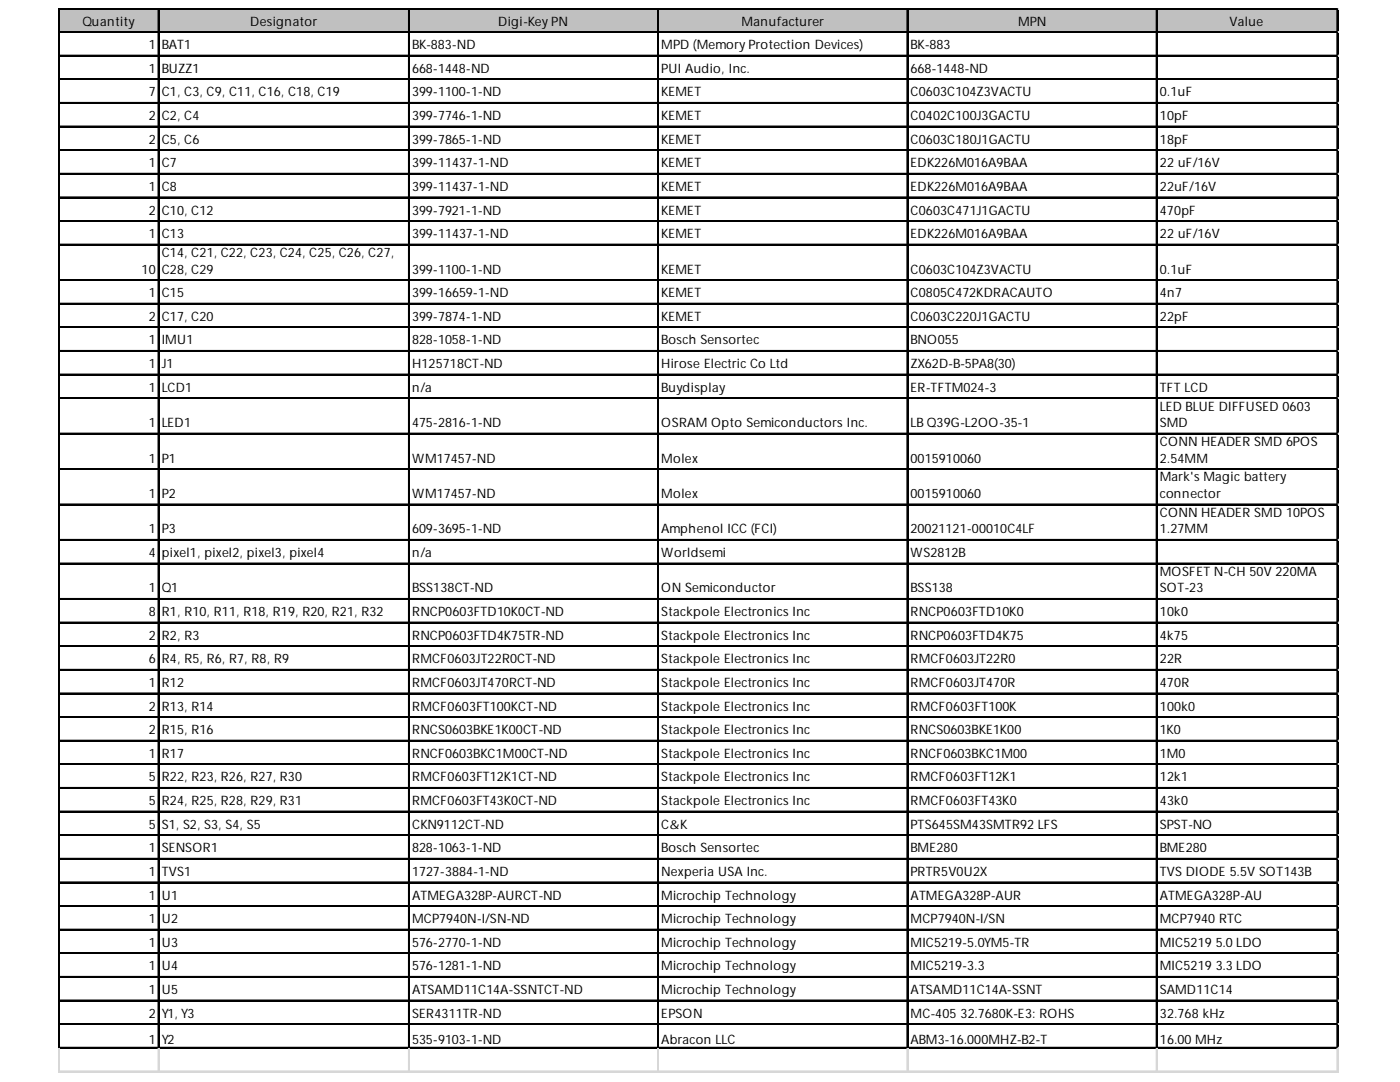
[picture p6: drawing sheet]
<svg xmlns="http://www.w3.org/2000/svg" width="279mm" height="216mm" viewBox="0 0 279 216" stroke-linecap="round" stroke-linejoin="round" font-family="sans-serif">
<defs><g id="words">
<g font-size="2.6">
<text x="16.5" y="5.1">Quantity</text>
<text x="49.9" y="5.1">Designator</text>
<text x="99.4" y="5.1">Digi-Key PN</text>
<text x="148" y="5.1">Manufacturer</text>
<text x="203.2" y="5.1">MPN</text>
<text x="245.4" y="5.1">Value</text>
<text x="29.7" y="9.8">1</text>
<text x="32.3" y="9.8">BAT1</text>
<text x="82.2" y="9.8">BK-883-ND</text>
<text x="132" y="9.8">MPD (Memory Protection Devices)</text>
<text x="181.7" y="9.8">BK-883</text>
<text x="29.7" y="14.5">1</text>
<text x="32.3" y="14.5">BUZZ1</text>
<text x="82.2" y="14.5">668-1448-ND</text>
<text x="132" y="14.5">PUI Audio, Inc.</text>
<text x="181.7" y="14.5">668-1448-ND</text>
<text x="29.7" y="19.2">7</text>
<text x="29.7" y="24">2</text>
<text x="32.3" y="19.2">C1, C3, C9, C11, C16, C18, C19</text>
<text x="32.3" y="24">C2, C4</text>
<text x="82.2" y="19.2">399-1100-1-ND</text>
<text x="82.2" y="24">399-7746-1-ND</text>
<text x="132" y="19.2">KEMET</text>
<text x="132" y="24">KEMET</text>
<text x="181.7" y="19.2">C0603C104Z3VACTU</text>
<text x="181.7" y="24">C0402C100J3GACTU</text>
<text x="231.5" y="19.2">0.1uF</text>
<text x="231.5" y="24">10pF</text>
<text x="29.7" y="28.7">2</text>
<text x="32.3" y="28.7">C5, C6</text>
<text x="82.2" y="28.7">399-7865-1-ND</text>
<text x="132" y="28.7">KEMET</text>
<text x="181.7" y="28.7">C0603C180J1GACTU</text>
<text x="231.5" y="28.7">18pF</text>
<text x="29.7" y="33.4">1</text>
<text x="32.3" y="33.4">C7</text>
<text x="82.2" y="33.4">399-11437-1-ND</text>
<text x="132" y="33.4">KEMET</text>
<text x="181.7" y="33.4">EDK226M016A9BAA</text>
<text x="231.5" y="33.4">22 uF/16V</text>
<text x="29.7" y="38.1">1</text>
<text x="32.3" y="38.1">C8</text>
<text x="82.2" y="38.1">399-11437-1-ND</text>
<text x="132" y="38.1">KEMET</text>
<text x="181.7" y="38.1">EDK226M016A9BAA</text>
<text x="231.5" y="38.1">22uF/16V</text>
<text x="29.7" y="42.8">2</text>
<text x="29.7" y="47.5">1</text>
<text x="32.3" y="42.8">C10, C12</text>
<text x="32.3" y="47.5">C13</text>
<text x="82.2" y="42.8">399-7921-1-ND</text>
<text x="82.2" y="47.5">399-11437-1-ND</text>
<text x="132" y="42.8">KEMET</text>
<text x="132" y="47.5">KEMET</text>
<text x="181.7" y="42.8">C0603C471J1GACTU</text>
<text x="181.7" y="47.5">EDK226M016A9BAA</text>
<text x="231.5" y="42.8">470pF</text>
<text x="231.5" y="47.5">22 uF/16V</text>
<text x="32.3" y="51.3">C14, C21, C22, C23, C24, C25, C26, C27,</text>
<text x="28.3" y="54.6">10</text>
<text x="29.7" y="59.3">1</text>
<text x="32.3" y="54.6">C28, C29</text>
<text x="32.3" y="59.3">C15</text>
<text x="82.2" y="54.6">399-1100-1-ND</text>
<text x="82.2" y="59.3">399-16659-1-ND</text>
<text x="132" y="54.6">KEMET</text>
<text x="132" y="59.3">KEMET</text>
<text x="181.7" y="54.6">C0603C104Z3VACTU</text>
<text x="181.7" y="59.3">C0805C472KDRACAUTO</text>
<text x="231.5" y="54.6">0.1uF</text>
<text x="231.5" y="59.3">4n7</text>
<text x="29.7" y="64">2</text>
<text x="32.3" y="64">C17, C20</text>
<text x="82.2" y="64">399-7874-1-ND</text>
<text x="132" y="64">KEMET</text>
<text x="181.7" y="64">C0603C220J1GACTU</text>
<text x="231.5" y="64">22pF</text>
<text x="29.7" y="68.7">1</text>
<text x="32.3" y="68.7">IMU1</text>
<text x="82.2" y="68.7">828-1058-1-ND</text>
<text x="132" y="68.7">Bosch Sensortec</text>
<text x="181.7" y="68.7">BNO055</text>
<text x="29.7" y="73.4">1</text>
<text x="32.3" y="73.4">J1</text>
<text x="82.2" y="73.4">H125718CT-ND</text>
<text x="132" y="73.4">Hirose Electric Co Ltd</text>
<text x="181.7" y="73.4">ZX62D-B-5PA8(30)</text>
<text x="29.7" y="78.2">1</text>
<text x="32.3" y="78.2">LCD1</text>
<text x="82.2" y="78.2">n/a</text>
<text x="132" y="78.2">Buydisplay</text>
<text x="181.7" y="78.2">ER-TFTM024-3</text>
<text x="231.5" y="78.2">TFT LCD</text>
<text x="231.5" y="81.9">LED BLUE DIFFUSED 0603</text>
<text x="29.7" y="85.2">1</text>
<text x="32.3" y="85.2">LED1</text>
<text x="82.2" y="85.2">475-2816-1-ND</text>
<text x="132" y="85.2">OSRAM Opto Semiconductors Inc.</text>
<text x="181.7" y="85.2">LB Q39G-L2OO-35-1</text>
<text x="231.5" y="85.2">SMD</text>
<text x="231.5" y="89">CONN HEADER SMD 6POS</text>
<text x="29.7" y="92.3">1</text>
<text x="32.3" y="92.3">P1</text>
<text x="82.2" y="92.3">WM17457-ND</text>
<text x="132" y="92.3">Molex</text>
<text x="181.7" y="92.3">0015910060</text>
<text x="231.5" y="92.3">2.54MM</text>
<text x="29.7" y="99.4">1</text>
<text x="32.3" y="99.4">P2</text>
<text x="82.2" y="99.4">WM17457-ND</text>
<text x="132" y="99.4">Molex</text>
<text x="181.7" y="99.4">0015910060</text>
<text x="231.5" y="96.1">Mark's Magic battery</text>
<text x="231.5" y="99.4">connector</text>
<text x="29.7" y="106.4">1</text>
<text x="32.3" y="106.4">P3</text>
<text x="82.2" y="106.4">609-3695-1-ND</text>
<text x="132" y="106.4">Amphenol ICC (FCI)</text>
<text x="181.7" y="106.4">20021121-00010C4LF</text>
<text x="231.5" y="103.1">CONN HEADER SMD 10POS</text>
<text x="231.5" y="106.4">1.27MM</text>
<text x="29.7" y="111.2">4</text>
<text x="32.3" y="111.2">pixel1, pixel2, pixel3, pixel4</text>
<text x="82.2" y="111.2">n/a</text>
<text x="132" y="111.2">Worldsemi</text>
<text x="181.7" y="111.2">WS2812B</text>
<text x="29.7" y="118.2">1</text>
<text x="32.3" y="118.2">Q1</text>
<text x="82.2" y="118.2">BSS138CT-ND</text>
<text x="132" y="118.2">ON Semiconductor</text>
<text x="181.7" y="118.2">BSS138</text>
<text x="231.5" y="114.9">MOSFET N-CH 50V 220MA</text>
<text x="231.5" y="118.2">SOT-23</text>
<text x="29.7" y="122.9">8</text>
<text x="32.3" y="122.9">R1, R10, R11, R18, R19, R20, R21, R32</text>
<text x="82.2" y="122.9">RNCP0603FTD10K0CT-ND</text>
<text x="132" y="122.9">Stackpole Electronics Inc</text>
<text x="181.7" y="122.9">RNCP0603FTD10K0</text>
<text x="231.5" y="122.9">10k0</text>
<text x="29.7" y="127.6">2</text>
<text x="32.3" y="127.6">R2, R3</text>
<text x="82.2" y="127.6">RNCP0603FTD4K75TR-ND</text>
<text x="132" y="127.6">Stackpole Electronics Inc</text>
<text x="181.7" y="127.6">RNCP0603FTD4K75</text>
<text x="231.5" y="127.6">4k75</text>
<text x="29.7" y="132.4">6</text>
<text x="29.7" y="137.1">1</text>
<text x="32.3" y="132.4">R4, R5, R6, R7, R8, R9</text>
<text x="32.3" y="137.1">R12</text>
<text x="82.2" y="132.4">RMCF0603JT22R0CT-ND</text>
<text x="82.2" y="137.1">RMCF0603JT470RCT-ND</text>
<text x="132" y="132.4">Stackpole Electronics Inc</text>
<text x="132" y="137.1">Stackpole Electronics Inc</text>
<text x="181.7" y="132.4">RMCF0603JT22R0</text>
<text x="181.7" y="137.1">RMCF0603JT470R</text>
<text x="231.5" y="132.4">22R</text>
<text x="231.5" y="137.1">470R</text>
<text x="29.7" y="141.8">2</text>
<text x="32.3" y="141.8">R13, R14</text>
<text x="82.2" y="141.8">RMCF0603FT100KCT-ND</text>
<text x="132" y="141.8">Stackpole Electronics Inc</text>
<text x="181.7" y="141.8">RMCF0603FT100K</text>
<text x="231.5" y="141.8">100k0</text>
<text x="29.7" y="146.5">2</text>
<text x="32.3" y="146.5">R15, R16</text>
<text x="82.2" y="146.5">RNCS0603BKE1K00CT-ND</text>
<text x="132" y="146.5">Stackpole Electronics Inc</text>
<text x="181.7" y="146.5">RNCS0603BKE1K00</text>
<text x="231.5" y="146.5">1K0</text>
<text x="29.7" y="151.2">1</text>
<text x="29.7" y="155.9">5</text>
<text x="32.3" y="151.2">R17</text>
<text x="32.3" y="155.9">R22, R23, R26, R27, R30</text>
<text x="82.2" y="151.2">RNCF0603BKC1M00CT-ND</text>
<text x="82.2" y="155.9">RMCF0603FT12K1CT-ND</text>
<text x="132" y="151.2">Stackpole Electronics Inc</text>
<text x="132" y="155.9">Stackpole Electronics Inc</text>
<text x="181.7" y="151.2">RNCF0603BKC1M00</text>
<text x="181.7" y="155.9">RMCF0603FT12K1</text>
<text x="231.5" y="151.2">1M0</text>
<text x="231.5" y="155.9">12k1</text>
<text x="29.7" y="160.6">5</text>
<text x="32.3" y="160.6">R24, R25, R28, R29, R31</text>
<text x="82.2" y="160.6">RMCF0603FT43K0CT-ND</text>
<text x="132" y="160.6">Stackpole Electronics Inc</text>
<text x="181.7" y="160.6">RMCF0603FT43K0</text>
<text x="231.5" y="160.6">43k0</text>
<text x="29.7" y="165.4">5</text>
<text x="32.3" y="165.4">S1, S2, S3, S4, S5</text>
<text x="82.2" y="165.4">CKN9112CT-ND</text>
<text x="132" y="165.4">C&amp;K</text>
<text x="181.7" y="165.4">PTS645SM43SMTR92 LFS</text>
<text x="231.5" y="165.4">SPST-NO</text>
<text x="29.7" y="170.1">1</text>
<text x="32.3" y="170.1">SENSOR1</text>
<text x="82.2" y="170.1">828-1063-1-ND</text>
<text x="132" y="170.1">Bosch Sensortec</text>
<text x="181.7" y="170.1">BME280</text>
<text x="231.5" y="170.1">BME280</text>
<text x="29.7" y="174.8">1</text>
<text x="29.7" y="179.5">1</text>
<text x="32.3" y="174.8">TVS1</text>
<text x="32.3" y="179.5">U1</text>
<text x="82.2" y="174.8">1727-3884-1-ND</text>
<text x="82.2" y="179.5">ATMEGA328P-AURCT-ND</text>
<text x="132" y="174.8">Nexperia USA Inc.</text>
<text x="132" y="179.5">Microchip Technology</text>
<text x="181.7" y="174.8">PRTR5V0U2X</text>
<text x="181.7" y="179.5">ATMEGA328P-AUR</text>
<text x="231.5" y="174.8">TVS DIODE 5.5V SOT143B</text>
<text x="231.5" y="179.5">ATMEGA328P-AU</text>
<text x="29.7" y="184.2">1</text>
<text x="32.3" y="184.2">U2</text>
<text x="82.2" y="184.2">MCP7940N-I/SN-ND</text>
<text x="132" y="184.2">Microchip Technology</text>
<text x="181.7" y="184.2">MCP7940N-I/SN</text>
<text x="231.5" y="184.2">MCP7940 RTC</text>
<text x="29.7" y="188.9">1</text>
<text x="32.3" y="188.9">U3</text>
<text x="82.2" y="188.9">576-2770-1-ND</text>
<text x="132" y="188.9">Microchip Technology</text>
<text x="181.7" y="188.9">MIC5219-5.0YM5-TR</text>
<text x="231.5" y="188.9">MIC5219 5.0 LDO</text>
<text x="29.7" y="193.6">1</text>
<text x="32.3" y="193.6">U4</text>
<text x="82.2" y="193.6">576-1281-1-ND</text>
<text x="132" y="193.6">Microchip Technology</text>
<text x="181.7" y="193.6">MIC5219-3.3</text>
<text x="231.5" y="193.6">MIC5219 3.3 LDO</text>
<text x="29.7" y="198.3">1</text>
<text x="29.7" y="203.1">2</text>
<text x="32.3" y="198.3">U5</text>
<text x="32.3" y="203.1">Y1, Y3</text>
<text x="82.2" y="198.3">ATSAMD11C14A-SSNTCT-ND</text>
<text x="82.2" y="203.1">SER4311TR-ND</text>
<text x="132" y="198.3">Microchip Technology</text>
<text x="132" y="203.1">EPSON</text>
<text x="181.7" y="198.3">ATSAMD11C14A-SSNT</text>
<text x="181.7" y="203.1">MC-405 32.7680K-E3: ROHS</text>
<text x="231.5" y="198.3">SAMD11C14</text>
<text x="231.5" y="203.1">32.768 kHz</text>
<text x="29.7" y="208.2">1</text>
<text x="32.3" y="208.2">Y2</text>
<text x="82.2" y="208.2">535-9103-1-ND</text>
<text x="132" y="208.2">Abracon LLC</text>
<text x="181.7" y="208.2">ABM3-16.000MHZ-B2-T</text>
<text x="231.5" y="208.2">16.00 MHz</text>
</g>
</g></defs>
<path d="M11.9 1.8h255.2v4.7h-255.2z" fill="#c0c0c0"/>
<g fill="none" stroke="#000" stroke-width=".24">
<path d="M11.8 1.6v207.6M11.9 1.6v207.6M12 1.6h255.1M12 1.7h255.1M12 6.3h255.1M12 6.4h255.1M12 11h255.1M12 11.1h255.1M12 15.7h255.1M12 15.9h255.1M31.6 1.8v207.4M31.7 1.8v207.4"/>
<path d="M81.5 1.8v207.4M81.7 1.8v207.4M131.3 1.8v207.4M131.4 1.8v207.4M181 1.8v207.4M181.1 1.8v207.4M230.8 1.8v207.4M230.9 1.8v207.4M266.8 1.8v207.4M266.9 1.8v207.4M12 20.5h255.1M12 20.6h255.1"/>
<path d="M12 25.2h255.1M12 25.3h255.1M12 29.9h255.1M12 30h255.1M12 34.6h255.1M12 34.7h255.1M12 39.3h255.1M12 39.4h255.1M12 44h255.1M12 44.1h255.1M12 48.7h255.1M12 48.8h255.1"/>
<path d="M12 55.8h255.1M12 55.9h255.1M12 60.5h255.1M12 60.6h255.1M12 65.2h255.1M12 65.3h255.1M12 69.9h255.1M12 70.1h255.1M12 74.7h255.1M12 74.8h255.1M12 79.4h255.1M12 79.5h255.1"/>
<path d="M12 86.4h255.1M12 86.6h255.1M12 93.5h255.1M12 93.6h255.1M12 100.6h255.1M12 100.7h255.1M12 107.6h255.1M12 107.8h255.1M12 112.4h255.1M12 112.5h255.1M12 119.4h255.1M12 119.5h255.1"/>
<path d="M12 124.1h255.1M12 124.3h255.1M12 128.9h255.1M12 129h255.1M12 133.6h255.1M12 133.7h255.1M12 138.3h255.1M12 138.4h255.1M12 143h255.1M12 143.1h255.1M12 147.7h255.1M12 147.8h255.1"/>
<path d="M12 152.4h255.1M12 152.5h255.1M12 157.1h255.1M12 157.3h255.1M12 161.9h255.1M12 162h255.1M12 166.6h255.1M12 166.7h255.1M12 171.3h255.1M12 171.4h255.1M12 176h255.1M12 176.1h255.1"/>
<path d="M12 180.7h255.1M12 180.8h255.1M12 185.4h255.1M12 185.5h255.1M12 190.1h255.1M12 190.2h255.1M12 194.8h255.1M12 195h255.1M12 199.6h255.1M12 199.7h255.1M12 204.3h255.1M12 204.4h255.1"/>
<path d="M12 209h255.1M12 209.1h255.1"/>
</g>
<g fill="none" stroke="#d0d7e5" stroke-width=".24">
<path d="M267.1 1.6h.1M11.8 209.2v4.8M11.9 209.2v4.8M31.6 209.2v4.8M31.7 209.2v4.8M81.5 209.2v4.8M81.7 209.2v4.8M131.3 209.2v4.8M131.4 209.2v4.8M181 209.2v4.8M181.1 209.2v4.8M230.8 209.2v4.8"/>
<path d="M230.9 209.2v4.8M266.8 209.2v4.8M266.9 209.2v4.8"/>
</g>
<path d="M267.1 1.6v.2z" fill="#d0d7e5"/>
<path d="M267.1 6.3h.1" fill="none" stroke="#d0d7e5" stroke-width=".24"/>
<path d="M267.1 6.3v.2z" fill="#d0d7e5"/>
<path d="M267.1 11h.1" fill="none" stroke="#d0d7e5" stroke-width=".24"/>
<path d="M267.1 11v.3z" fill="#d0d7e5"/>
<path d="M267.1 15.7h.1" fill="none" stroke="#d0d7e5" stroke-width=".24"/>
<path d="M267.1 15.7v.3z" fill="#d0d7e5"/>
<path d="M267.1 20.5h.1" fill="none" stroke="#d0d7e5" stroke-width=".24"/>
<path d="M267.1 20.5v.2z" fill="#d0d7e5"/>
<path d="M267.1 25.2h.1" fill="none" stroke="#d0d7e5" stroke-width=".24"/>
<path d="M267.1 25.2v.2z" fill="#d0d7e5"/>
<path d="M267.1 29.9h.1" fill="none" stroke="#d0d7e5" stroke-width=".24"/>
<path d="M267.1 29.9v.2z" fill="#d0d7e5"/>
<path d="M267.1 34.6h.1" fill="none" stroke="#d0d7e5" stroke-width=".24"/>
<path d="M267.1 34.6v.2z" fill="#d0d7e5"/>
<path d="M267.1 39.3h.1" fill="none" stroke="#d0d7e5" stroke-width=".24"/>
<path d="M267.1 39.3v.2z" fill="#d0d7e5"/>
<path d="M267.1 44h.1" fill="none" stroke="#d0d7e5" stroke-width=".24"/>
<path d="M267.1 44v.3z" fill="#d0d7e5"/>
<path d="M267.1 48.7h.1" fill="none" stroke="#d0d7e5" stroke-width=".24"/>
<path d="M267.1 48.7v.3z" fill="#d0d7e5"/>
<path d="M267.1 55.8h.1" fill="none" stroke="#d0d7e5" stroke-width=".24"/>
<path d="M267.1 55.8v.2z" fill="#d0d7e5"/>
<path d="M267.1 60.5h.1" fill="none" stroke="#d0d7e5" stroke-width=".24"/>
<path d="M267.1 60.5v.2z" fill="#d0d7e5"/>
<path d="M267.1 65.2h.1" fill="none" stroke="#d0d7e5" stroke-width=".24"/>
<path d="M267.1 65.2v.3z" fill="#d0d7e5"/>
<path d="M267.1 69.9h.1" fill="none" stroke="#d0d7e5" stroke-width=".24"/>
<path d="M267.1 69.9v.3z" fill="#d0d7e5"/>
<path d="M267.1 74.7h.1" fill="none" stroke="#d0d7e5" stroke-width=".24"/>
<path d="M267.1 74.7v.2z" fill="#d0d7e5"/>
<path d="M267.1 79.4h.1" fill="none" stroke="#d0d7e5" stroke-width=".24"/>
<path d="M267.1 79.4v.2z" fill="#d0d7e5"/>
<path d="M267.1 86.4h.1" fill="none" stroke="#d0d7e5" stroke-width=".24"/>
<path d="M267.1 86.4v.3z" fill="#d0d7e5"/>
<path d="M267.1 93.5h.1" fill="none" stroke="#d0d7e5" stroke-width=".24"/>
<path d="M267.1 93.5v.2z" fill="#d0d7e5"/>
<path d="M267.1 100.6h.1" fill="none" stroke="#d0d7e5" stroke-width=".24"/>
<path d="M267.1 100.6v.2z" fill="#d0d7e5"/>
<path d="M267.1 107.6h.1" fill="none" stroke="#d0d7e5" stroke-width=".24"/>
<path d="M267.1 107.6v.3z" fill="#d0d7e5"/>
<path d="M267.1 112.4h.1" fill="none" stroke="#d0d7e5" stroke-width=".24"/>
<path d="M267.1 112.4v.2z" fill="#d0d7e5"/>
<path d="M267.1 119.4h.1" fill="none" stroke="#d0d7e5" stroke-width=".24"/>
<path d="M267.1 119.4v.3z" fill="#d0d7e5"/>
<path d="M267.1 124.1h.1" fill="none" stroke="#d0d7e5" stroke-width=".24"/>
<path d="M267.1 124.1v.3z" fill="#d0d7e5"/>
<path d="M267.1 128.9h.1" fill="none" stroke="#d0d7e5" stroke-width=".24"/>
<path d="M267.1 128.9v.2z" fill="#d0d7e5"/>
<path d="M267.1 133.6h.1" fill="none" stroke="#d0d7e5" stroke-width=".24"/>
<path d="M267.1 133.6v.2z" fill="#d0d7e5"/>
<path d="M267.1 138.3h.1" fill="none" stroke="#d0d7e5" stroke-width=".24"/>
<path d="M267.1 138.3v.2z" fill="#d0d7e5"/>
<path d="M267.1 143h.1" fill="none" stroke="#d0d7e5" stroke-width=".24"/>
<path d="M267.1 143v.2z" fill="#d0d7e5"/>
<path d="M267.1 147.7h.1" fill="none" stroke="#d0d7e5" stroke-width=".24"/>
<path d="M267.1 147.7v.2z" fill="#d0d7e5"/>
<path d="M267.1 152.4h.1" fill="none" stroke="#d0d7e5" stroke-width=".24"/>
<path d="M267.1 152.4v.3z" fill="#d0d7e5"/>
<path d="M267.1 157.1h.1" fill="none" stroke="#d0d7e5" stroke-width=".24"/>
<path d="M267.1 157.1v.3z" fill="#d0d7e5"/>
<path d="M267.1 161.9h.1" fill="none" stroke="#d0d7e5" stroke-width=".24"/>
<path d="M267.1 161.9v.2z" fill="#d0d7e5"/>
<path d="M267.1 166.6h.1" fill="none" stroke="#d0d7e5" stroke-width=".24"/>
<path d="M267.1 166.6v.2z" fill="#d0d7e5"/>
<path d="M267.1 171.3h.1" fill="none" stroke="#d0d7e5" stroke-width=".24"/>
<path d="M267.1 171.3v.2z" fill="#d0d7e5"/>
<path d="M267.1 176h.1" fill="none" stroke="#d0d7e5" stroke-width=".24"/>
<path d="M267.1 176v.2z" fill="#d0d7e5"/>
<path d="M267.1 180.7h.1" fill="none" stroke="#d0d7e5" stroke-width=".24"/>
<path d="M267.1 180.7v.2z" fill="#d0d7e5"/>
<path d="M267.1 185.4h.1" fill="none" stroke="#d0d7e5" stroke-width=".24"/>
<path d="M267.1 185.4v.3z" fill="#d0d7e5"/>
<path d="M267.1 190.1h.1" fill="none" stroke="#d0d7e5" stroke-width=".24"/>
<path d="M267.1 190.1v.3z" fill="#d0d7e5"/>
<path d="M267.1 194.8h.1" fill="none" stroke="#d0d7e5" stroke-width=".24"/>
<path d="M267.1 194.8v.3z" fill="#d0d7e5"/>
<path d="M267.1 199.6h.1" fill="none" stroke="#d0d7e5" stroke-width=".24"/>
<path d="M267.1 199.6v.2z" fill="#d0d7e5"/>
<path d="M267.1 204.3h.1" fill="none" stroke="#d0d7e5" stroke-width=".24"/>
<path d="M267.1 204.3v.2z" fill="#d0d7e5"/>
<path d="M267.1 209h.1" fill="none" stroke="#d0d7e5" stroke-width=".24"/>
<path d="M267.1 209v.2z" fill="#d0d7e5"/>
<path d="M11.8 213.7h255.3M11.8 213.8h255.3" fill="none" stroke="#d0d7e5" stroke-width=".24"/>
<use href="#words"/>
</svg>
